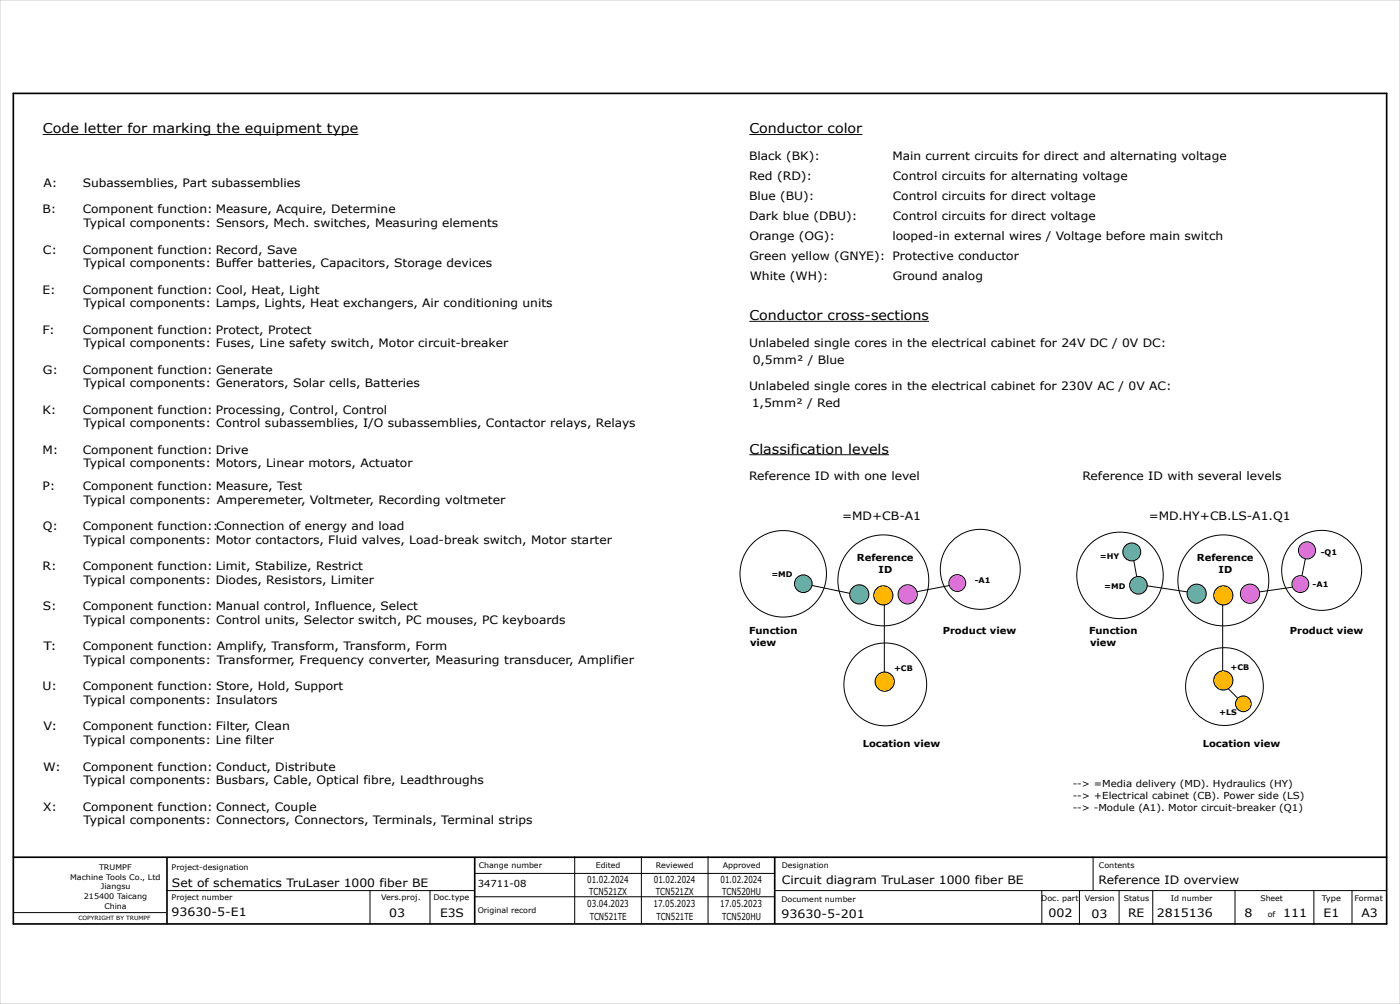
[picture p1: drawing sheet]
<svg xmlns="http://www.w3.org/2000/svg" width="420mm" height="301mm" viewBox="0 0 420 301" stroke-linecap="round" stroke-linejoin="round" font-family="sans-serif">
<defs><g id="words">
<g font-size="4">
<text x="12.8" y="40">Code letter for marking the equipment type</text>
<text x="224.8" y="40">Conductor color</text>
<text x="224.8" y="96">Conductor cross-sections</text>
<text x="224.8" y="136">Classification levels</text>
</g>
<g font-size="3.5">
<text x="224.7" y="48">Black (BK):</text>
<text x="267.7" y="48">Main current circuits for direct and alternating voltage</text>
<text x="13" y="56">A:</text>
<text x="24.8" y="56">Subassemblies, Part subassemblies</text>
<text x="224.7" y="54">Red (RD):</text>
<text x="224.7" y="60">Blue (BU):</text>
<text x="267.8" y="54">Control circuits for alternating voltage</text>
<text x="267.8" y="60">Control circuits for direct voltage</text>
<text x="12.7" y="64">B:</text>
<text x="24.8" y="64">Component function: Measure, Acquire, Determine</text>
<text x="224.7" y="66">Dark blue (DBU):</text>
<text x="267.8" y="66">Control circuits for direct voltage</text>
<text x="25" y="68">Typical components: Sensors, Mech. switches, Measuring elements</text>
<text x="224.8" y="72">Orange (OG):</text>
<text x="267.7" y="72">looped-in external wires / Voltage before main switch</text>
<text x="12.8" y="76">C:</text>
<text x="24.8" y="76">Component function: Record, Save</text>
<text x="224.8" y="78">Green yellow (GNYE): Protective conductor</text>
<text x="25" y="80">Typical components: Buffer batteries, Capacitors, Storage devices</text>
<text x="224.9" y="84">White (WH):</text>
<text x="267.8" y="84">Ground analog</text>
<text x="12.7" y="88">E:</text>
<text x="24.8" y="88">Component function: Cool, Heat, Light</text>
<text x="25" y="92">Typical components: Lamps, Lights, Heat exchangers, Air conditioning units</text>
<text x="12.7" y="100">F:</text>
<text x="24.8" y="100">Component function: Protect, Protect</text>
<text x="25" y="104">Typical components: Fuses, Line safety switch, Motor circuit-breaker</text>
<text x="224.7" y="104">Unlabeled single cores in the electrical cabinet for 24V DC / 0V DC:</text>
<text x="12.8" y="112">G:</text>
<text x="24.8" y="112">Component function: Generate</text>
<text x="225.8" y="109">0,5mm² / Blue</text>
<text x="25" y="116">Typical components: Generators, Solar cells, Batteries</text>
<text x="224.7" y="117">Unlabeled single cores in the electrical cabinet for 230V AC / 0V AC:</text>
<text x="12.7" y="124">K:</text>
<text x="24.8" y="124">Component function: Processing, Control, Control</text>
<text x="225.5" y="122">1,5mm² / Red</text>
<text x="25" y="128">Typical components: Control subassemblies, I/O subassemblies, Contactor relays, Relays</text>
<text x="12.7" y="136.1">M:</text>
<text x="24.8" y="136.1">Component function: Drive</text>
<text x="25" y="140.1">Typical components: Motors, Linear motors, Actuator</text>
<text x="12.7" y="147">P:</text>
<text x="24.8" y="147">Component function: Measure, Test</text>
<text x="224.7" y="144">Reference ID with one level</text>
<text x="324.7" y="144">Reference ID with several levels</text>
<text x="25" y="151">Typical components: Amperemeter, Voltmeter, Recording voltmeter</text>
<text x="252.6" y="156">=MD+CB-A1</text>
<text x="344.6" y="156">=MD.HY+CB.LS-A1.Q1</text>
<text x="12.8" y="159">Q:</text>
<text x="24.8" y="159">Component function::Connection of energy and load</text>
<text x="25" y="163">Typical components: Motor contactors, Fluid valves, Load-break switch, Motor starter</text>
<text x="12.7" y="171">R:</text>
<text x="24.8" y="171">Component function: Limit, Stabilize, Restrict</text>
<text x="25" y="175">Typical components: Diodes, Resistors, Limiter</text>
<text x="12.8" y="183">S:</text>
<text x="24.8" y="183">Component function: Manual control, Influence, Select</text>
<text x="25" y="187">Typical components: Control units, Selector switch, PC mouses, PC keyboards</text>
<text x="13" y="195">T:</text>
<text x="24.8" y="195">Component function: Amplify, Transform, Transform, Form</text>
<text x="25" y="199">Typical components: Transformer, Frequency converter, Measuring transducer, Amplifier</text>
<text x="12.7" y="207">U:</text>
<text x="24.8" y="207">Component function: Store, Hold, Support</text>
<text x="25" y="211">Typical components: Insulators</text>
<text x="13" y="219">V:</text>
<text x="24.8" y="219">Component function: Filter, Clean</text>
<text x="25" y="223">Typical components: Line filter</text>
<text x="12.9" y="231">W:</text>
<text x="24.8" y="231">Component function: Conduct, Distribute</text>
<text x="25" y="235">Typical components: Busbars, Cable, Optical fibre, Leadthroughs</text>
<text x="12.9" y="243">X:</text>
<text x="24.8" y="243">Component function: Connect, Couple</text>
<text x="25" y="247">Typical components: Connectors, Connectors, Terminals, Terminal strips</text>
<text x="51.6" y="265.8">Set of schematics TruLaser 1000 fiber BE</text>
<text x="234.5" y="265.2">Circuit diagram TruLaser 1000 fiber BE</text>
<text x="329.6" y="265.1">Reference ID overview</text>
<text x="51.5" y="274.7">93630-5-E1</text>
<text x="116.8" y="274.9">03</text>
<text x="132" y="274.9">E3S</text>
<text x="234.4" y="275.3">93630-5-201</text>
<text x="314.5" y="275">002</text>
<text x="327.5" y="275.1">03</text>
<text x="338.4" y="275">RE</text>
<text x="347" y="274.9">2815136</text>
<text x="373.4" y="275">8</text>
<text x="384.9" y="275">111</text>
<text x="397.1" y="275">E1</text>
<text x="408.4" y="275">A3</text>
</g>
<g font-size="2.9">
<text x="257.1" y="168.2">Reference</text>
<text x="263.6" y="171.9">ID</text>
<text x="359.1" y="168.2">Reference</text>
<text x="365.6" y="171.9">ID</text>
<text x="224.7" y="190">Function</text>
<text x="282.8" y="190">Product view</text>
<text x="326.7" y="190">Function</text>
<text x="386.9" y="190">Product view</text>
<text x="225" y="193.6">view</text>
<text x="327" y="193.6">view</text>
<text x="258.8" y="224">Location view</text>
<text x="360.8" y="224">Location view</text>
<text x="321.8" y="236">--&gt; =Media delivery (MD). Hydraulics (HY)</text>
<text x="321.8" y="239.6">--&gt; +Electrical cabinet (CB). Power side (LS)</text>
<text x="321.8" y="243.3">--&gt; -Module (A1). Motor circuit-breaker (Q1)</text>
<text x="143.3" y="266">34711-08</text>
<text x="176.1" y="264.9">01.02.2024</text>
<text x="176.8" y="268.4">TCN521ZX</text>
<text x="196.1" y="264.9">01.02.2024</text>
<text x="196.8" y="268.4">TCN521ZX</text>
<text x="216.1" y="264.9">01.02.2024</text>
<text x="216.7" y="268.4">TCN520HU</text>
<text x="176.2" y="271.9">03.04.2023</text>
<text x="176.9" y="275.9">TCN521TE</text>
<text x="196" y="271.9">17.05.2023</text>
<text x="196.9" y="275.9">TCN521TE</text>
<text x="216" y="271.9">17.05.2023</text>
<text x="216.7" y="275.9">TCN520HU</text>
</g>
<g font-size="2.3">
<text x="329.9" y="167.5">=HY</text>
<text x="396.2" y="166.5">-Q1</text>
<text x="231.4" y="172.9">=MD</text>
<text x="292.4" y="174.9">-A1</text>
<text x="331.2" y="176.5">=MD</text>
<text x="393.8" y="176">-A1</text>
<text x="268.2" y="201.2">+CB</text>
<text x="369.2" y="201">+CB</text>
<text x="365.8" y="214.5">+LS</text>
<text x="21" y="263.8">Machine Tools Co., Ltd</text>
<text x="29.7" y="260.8">TRUMPF</text>
<text x="51.5" y="260.7">Project-designation</text>
<text x="143.6" y="260.4">Change number</text>
<text x="178.7" y="260.4">Edited</text>
<text x="196.7" y="260.4">Reviewed</text>
<text x="216.8" y="260.4">Approved</text>
<text x="234.5" y="260.2">Designation</text>
<text x="329.7" y="260.1">Contents</text>
<text x="25.2" y="269.6">215400 Taicang</text>
<text x="30.3" y="266.7">Jiangsu</text>
<text x="51.5" y="269.7">Project number</text>
<text x="114.3" y="269.9">Vers.proj.</text>
<text x="130" y="269.9">Doc.type</text>
<text x="312.3" y="270">Doc. part</text>
<text x="337.1" y="270">Status</text>
<text x="351.3" y="270">Id number</text>
<text x="406.4" y="270">Format</text>
<text x="31.3" y="272.5">China</text>
<text x="143.3" y="273.9">Original record</text>
<text x="234.4" y="270.3">Document number</text>
<text x="325.5" y="270.1">Version</text>
<text x="378.1" y="270">Sheet</text>
<text x="380.3" y="275">of</text>
<text x="396.5" y="270">Type</text>
</g>
<text font-size="1.7" x="23.5" y="275.8">COPYRIGHT BY TRUMPF</text>
</g></defs>
<path d="M4 277h412" fill="none" stroke="#000" stroke-width=".5"/>
<path d="M243.5 175.5l12 2.5M285 175.5l-10.5 2M340 175l16.5 2.5M340 167.5l1 5.5M391.5 175.5l-14 2M391.6 167.5l-1 5M368 206l4 4M327.9 256.9v10" fill="none" stroke="#000" stroke-width=".3"/>
<g fill="#48b6aa" stroke="#000" stroke-width=".3">
<circle cx="339.5" cy="165.5" r="2.69"/>
<circle cx="341.5" cy="175.5" r="2.65"/>
</g>
<circle cx="392.1" cy="165" r="2.57" fill="#ff6dff" stroke="#000" stroke-width=".3"/>
<path d="M366.8 179.5v22.9" fill="none" stroke="#000" stroke-width=".3"/>
<g fill="#ffb600" stroke="#000" stroke-width=".3">
<circle cx="373" cy="211" r="2.36"/>
<circle cx="367" cy="204" r="2.88"/>
</g>
<circle cx="359" cy="178" r="2.88" fill="#48b6aa" stroke="#000" stroke-width=".3"/>
<circle cx="375" cy="178" r="2.88" fill="#ff6dff" stroke="#000" stroke-width=".3"/>
<circle cx="367" cy="178.5" r="2.88" fill="#ffb600" stroke="#000" stroke-width=".3"/>
<g fill="none" stroke="#000" stroke-width=".3">
<circle cx="336" cy="172.5" r="13"/>
<circle cx="367" cy="174" r="13.6"/>
<circle cx="396.5" cy="171" r="12"/>
<circle cx="367.3" cy="205.8" r="11.7"/>
</g>
<circle cx="390.1" cy="175.1" r="2.52" fill="#ff6dff" stroke="#000" stroke-width=".3"/>
<circle cx="241" cy="175" r="2.65" fill="#48b6aa" stroke="#000" stroke-width=".3"/>
<path d="M265.3 180v24.4" fill="none" stroke="#000" stroke-width=".3"/>
<circle cx="265.4" cy="204.4" r="2.88" fill="#ffb600" stroke="#000" stroke-width=".3"/>
<circle cx="257.8" cy="178.2" r="2.88" fill="#48b6aa" stroke="#000" stroke-width=".3"/>
<circle cx="272.3" cy="178.2" r="2.88" fill="#ff6dff" stroke="#000" stroke-width=".3"/>
<circle cx="265" cy="178.5" r="2.88" fill="#ffb600" stroke="#000" stroke-width=".3"/>
<g fill="none" stroke="#000" stroke-width=".3">
<circle cx="235" cy="172" r="13"/>
<circle cx="265" cy="174" r="13.6"/>
<circle cx="294.1" cy="170.7" r="12"/>
<circle cx="265.6" cy="205.2" r="12.4"/>
</g>
<circle cx="287.2" cy="174.8" r="2.52" fill="#ff6dff" stroke="#000" stroke-width=".3"/>
<path d="M4 257h412M50.1 257.1v19.8M142.4 257.2v19.8M232.4 257.1v19.7M4 277v-249h412v249" fill="none" stroke="#000" stroke-width=".5"/>
<g fill="none" stroke="#000" stroke-width=".3">
<path d="M12.8 40.3h94.7M224.8 40.3h33.9M224.8 96.3h53.9M224.8 136.3h41.9M172.4 256.9v20M192.4 256.9v20M212.4 256.9v20M4.1 273.6h45.7M50.1 267h92.2M111 267v10M129 267v10M142.4 261.9h90"/>
<path d="M142.4 268.9h90M232.5 267h183.5M312.5 267.1v9.8M323.8 267.1v10M335.7 267v10M345.8 267v10.1M370.5 267.1v10M394.2 267.1v10M405.6 267v10"/>
</g>
<path d="M0 0h420v301h-420z" fill="none" stroke="#c9c9c9" stroke-width=".3"/>
<use href="#words"/>
</svg>
